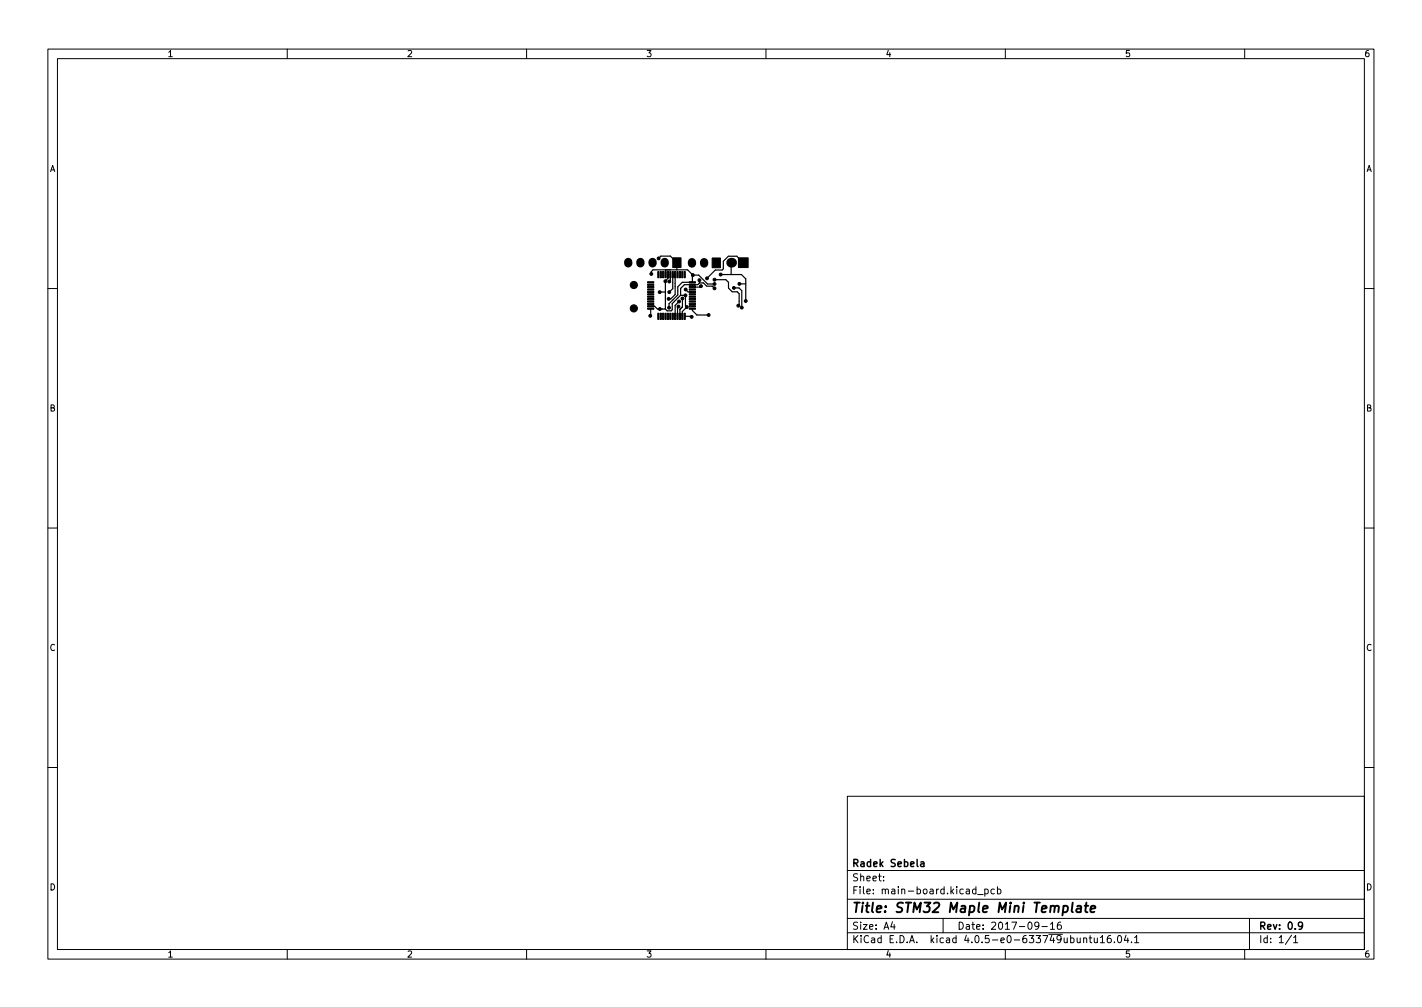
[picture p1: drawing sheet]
<svg xmlns="http://www.w3.org/2000/svg" width="297mm" height="210mm" viewBox="0 0 297 210" stroke-linecap="round" stroke-linejoin="round" font-family="sans-serif">
<defs><g id="words">
<text font-size="2.8" x="178" y="190.6">Title: STM32 Maple Mini Template</text>
<g font-size="2.1">
<text x="178" y="184">Sheet:</text>
<text x="178" y="181">Radek Sebela</text>
<text x="178" y="186.7">File: main-board.kicad_pcb</text>
<text x="178" y="196.9">KiCad E.D.A. kicad 4.0.5-e0-633749ubuntu16.04.1</text>
<text x="178" y="194.1">Size: A4</text>
<text x="200" y="194.1">Date: 2017-09-16</text>
<text x="263" y="194.1">Rev: 0.9</text>
<text x="263" y="196.9">Id: 1/1</text>
</g>
<g font-size="1.8">
<text x="35" y="11.9">1</text>
<text x="85" y="11.9">2</text>
<text x="135" y="11.9">3</text>
<text x="185" y="11.9">4</text>
<text x="235" y="11.9">5</text>
<text x="285" y="11.9">6</text>
<text x="10.3" y="35.9">A</text>
<text x="285.3" y="35.9">A</text>
<text x="10.3" y="85.9">B</text>
<text x="285.3" y="85.9">B</text>
<text x="10.3" y="135.9">C</text>
<text x="285.3" y="135.9">C</text>
<text x="10.3" y="185.9">D</text>
<text x="285.3" y="185.9">D</text>
<text x="35" y="199.9">1</text>
<text x="85" y="199.9">2</text>
<text x="135" y="199.9">3</text>
<text x="185" y="199.9">4</text>
<text x="235" y="199.9">5</text>
<text x="285" y="199.9">6</text>
</g>
</g></defs>
<g fill="none" stroke="#000" stroke-width=".21">
<path d="M10 10.2h277v190.1h-277zM12 12.2h273v186.1h-273zM60 10.2v2M110 10.2v2M160 10.2v2M210 10.2v2M260 10.2v2M10 60.2h2M285 60.2h2M10 110.2h2M285 110.2h2M10 160.2h2"/>
<path d="M177 166.3h108v32h-108zM285 160.2h2M60 198.3v2M110 198.3v2M160 198.3v2M177 194.8h108M177 191.8h108M177 187.8h108M177 181.8h108M184.6 183.8v.1M184.6 183v.1M186.4 192.5l-.3 1h.9"/>
<path d="M186.8 193v1M197 191.8v3M203.9 185.7l-.5-.1-.3 .3 .2 .7h.6M203.9 185.1v1.5M204.2 186.8h1.2M205.7 185.7l.4-.1 .3 .3-.1 .7h-.6M205.7 185.6v1.5M207.7 185.7l-.4-.1-.3 .3 .1 .7h.6M208.4 185.7l.4-.1 .3 .3-.2 .7h-.5M208.4 185.1v1.5M210 198.3v2M217 193.2l-.3 .3-.4-.1-.2-.2 .2-.6 .4-.1 .2 .2a.99 .99 0 0 1-.3 1.3h-.3"/>
<path d="M217.6 193.5h1.2M219.4 193l.5-.5v1.5M219.4 194h.9M221.6 192.5l-.5 .1a1.01 1.01 0 0 0 0 1.4l.5-.1 .1-.5-.3-.3-.4 .1-.1 .2M226.4 196l.2-.2 .3 .1 .1 .9M226.4 195.8v1M227.5 195.8h.6M227.7 195.3v1.3l.4 .2M228.6 195.8v1h.4l.2-.1M229.2 195.8v1M229.9 195.8l.4-.5v1.5M229.9 196.8h.8"/>
<path d="M232 195.3l-.4 .1a1.01 1.01 0 0 0 0 1.4l.5-.1v-.5l-.2-.3h-.3l-.3 .3M232.8 196.7v.1M233.6 195.4l.2-.1a.8 .8 0 0 1 .5 .8 .8 .8 0 0 1-.5 .7 1 1 0 0 1-.2-1.4zM235.2 195.3l-.3 1h.9M235.6 195.8v1M236.4 196.7v.1M237 195.8l.4-.5v1.5M237 196.8h.9M260 198.3v2M261 191.8v6.5M269.8 195.3l-1.3 1.9M270.2 195.8l.4-.5v1.5"/>
<path d="M270.2 196.8h.9"/>
</g>
<path d="M192.4 180h.5l.1 .9M193 180.3l-.5 .1-.2 .2 .2 .3h.5M272.1 193.2l-.3 .3-.4-.1-.2-.2 .2-.6 .4-.1 .2 .2a.99 .99 0 0 1-.4 1.3h-.2" fill="none" stroke="#000" stroke-width=".3"/>
<path d="M224.1 188.5l-.2 1.7 .2 .3M225 189.2h.8l-.1 1.3M225.8 189.6l-.6 .1a.4 .4 0 0 0-.4 .3 .4 .4 0 0 0 .3 .5l.6-.1M226.6 189.1h.7M226.9 188.5l-.2 1.7 .1 .2 .4 .1M227.8 189.8l1-.2-.1-.4h-.7l-.2 1 .2 .3 .6-.1" fill="none" stroke="#000" stroke-width=".4"/>
<g fill="#000" stroke="#000" stroke-width=".21">
<path d="M135.3 58.8h1.3v.3h-1.3zM135.3 59.3h1.3v.3h-1.3zM137.4 56.7h.3v1.3h-.3zM137.9 56.7h.3v1.3h-.3zM138.4 56.7h.3v1.3h-.3zM138.9 56.7h.3v1.3h-.3zM139.4 56.7h.3v1.3h-.3zM139.9 56.7h.3v1.3h-.3zM140.4 56.7h.3v1.3h-.3zM140.9 56.7h.3v1.3h-.3zM141.4 56.7h.3v1.3h-.3zM141.9 56.7h.3v1.3h-.3z"/>
<path d="M140.5 53.8h1.8v2.1h-1.8zM142.4 56.7h.3v1.3h-.3zM142.9 56.7h.3v1.3h-.3zM144 59.3h1.3v.3h-1.3zM144 58.8h1.3v.3h-1.3zM148.8 53.9h1.7v2h-1.7zM154.2 53.8h2.1v2.1h-2.1zM135.3 59.8h1.3v.3h-1.3zM135.3 60.3h1.3v.3h-1.3zM135.3 60.8h1.3v.3h-1.3zM135.3 61.3h1.3v.3h-1.3zM135.3 61.8h1.3v.3h-1.3z"/>
<path d="M135.3 62.3h1.3v.3h-1.3zM135.3 62.8h1.3v.3h-1.3zM135.3 63.3h1.3v.3h-1.3zM135.3 63.8h1.3v.3h-1.3zM135.3 64.3h1.3v.3h-1.3zM137.4 65.4h.3v1.3h-.3zM137.9 65.4h.3v1.3h-.3zM138.4 65.4h.3v1.3h-.3zM138.9 65.4h.3v1.3h-.3zM139.4 65.4h.3v1.3h-.3zM139.9 65.4h.3v1.3h-.3zM140.4 65.4h.3v1.3h-.3z"/>
<path d="M140.9 65.4h.3v1.3h-.3zM141.4 65.4h.3v1.3h-.3zM141.9 65.4h.3v1.3h-.3zM142.4 65.4h.3v1.3h-.3zM142.9 65.4h.3v1.3h-.3zM144 64.3h1.3v.3h-1.3zM144 63.8h1.3v.3h-1.3zM144 63.3h1.3v.3h-1.3zM144 62.8h1.3v.3h-1.3zM144 62.3h1.3v.3h-1.3zM144 61.8h1.3v.3h-1.3zM144 61.3h1.3v.3h-1.3z"/>
<path d="M144 60.8h1.3v.3h-1.3zM144 60.3h1.3v.3h-1.3zM144 59.8h1.3v.3h-1.3z"/>
<circle cx="132.4" cy="59.5" r=".75"/>
<circle cx="136.1" cy="57.2" r=".3"/>
<circle cx="137.6" cy="53.9" r=".3"/>
<circle cx="139" cy="58.7" r=".3"/>
<circle cx="139.8" cy="58.8" r=".3"/>
<circle cx="141.4" cy="54.8" r=".3"/>
<circle cx="144.7" cy="57.4" r=".3"/>
<circle cx="146.1" cy="58.5" r=".3"/>
<circle cx="146.4" cy="59.7" r=".3"/>
<circle cx="147.7" cy="58.1" r=".3"/>
<circle cx="149.2" cy="59.3" r=".3"/>
<circle cx="149.2" cy="58.4" r=".3"/>
<circle cx="150.5" cy="57.3" r=".3"/>
<circle cx="154.5" cy="59.3" r=".3"/>
<circle cx="155.3" cy="54.8" r=".3"/>
<circle cx="132.4" cy="64.4" r=".75"/>
<circle cx="135.8" cy="65.9" r=".3"/>
<circle cx="137.8" cy="61" r=".3"/>
<circle cx="137.8" cy="64.5" r=".3"/>
<circle cx="139.7" cy="62.4" r=".3"/>
<circle cx="139.8" cy="64.2" r=".3"/>
<circle cx="139.8" cy="61" r=".3"/>
<circle cx="141.7" cy="64" r=".3"/>
<circle cx="141.8" cy="62.9" r=".3"/>
<circle cx="142.5" cy="62.3" r=".3"/>
<circle cx="143.2" cy="61.7" r=".3"/>
<circle cx="143.2" cy="60.4" r=".3"/>
<circle cx="143.5" cy="64.1" r=".3"/>
<circle cx="144.5" cy="66.2" r=".3"/>
<circle cx="148" cy="65.8" r=".3"/>
<circle cx="149.2" cy="60.2" r=".3"/>
<circle cx="153.3" cy="60.1" r=".3"/>
<circle cx="154.2" cy="63.8" r=".3"/>
<circle cx="154.9" cy="64.2" r=".3"/>
<circle cx="155.8" cy="62.8" r=".3"/>
</g>
<circle cx="152.7" cy="54.8" r="1.02" fill="#000"/>
<path d="M131.2 54.7v.3M133.8 54.7v.3M136.3 54.7v.3M138.9 54.7v.3M144.5 54.7v.3M147.1 54.7v.3" fill="none" stroke="#000" stroke-width="1.7"/>
<g fill="none" stroke="#000" stroke-width=".25">
<path d="M136.1 57.2v-.5l.3-.4h7.2l1.1 1.1M137.6 53.9l.5-.4h1.9l1.4 1.3v1.5M139.1 56.3l-.1 1M139.5 57.3v.8l-.5 .6v5.8M140 57.3v1.3l-.2 .2M140 57.3v.1M140.5 57.3h.1M140.5 57.3v3l-.7 .7M141 57.3v4.2l-.9 .9h-.4M144.7 57.4l-.1 1.5h-2.1l-.9 1v1.7l-1.8 1.8v.8M144.7 57.4h1.2l1.9 1.9h1.4M144.7 57.4h.1"/>
<path d="M146.1 58.5v.6M146.1 59.1h.8l.7 .6h1.2l.4 .5M146.1 59.1l-.3 .3h-2.8l-.8 .8v1.5h1v2.1l.3 .3-1 .9v1M146.4 59.7l-.2 .2h-1.6M149.2 58.4h2.4l.6 .5v1.2l.7 .8h1.1l.4 .4v2.3l-.2 .2M150.5 57.3h.1M150.5 57.3h4.4l.9 .9v4.6M152.7 54.8v2.5M154.5 59.3h1.3M155.3 54.8l-1.4-1.3h-1.7l-1.1 1v1.6l-.3 .3h-1.4l-1.7 1.7M135.9 63.9h.8l.6 .6h1.7M135.9 64.4l-.1 1.5"/>
<path d="M137.8 61h1.2M137.8 61h.1M137.8 64.5h.1M141.7 64l-.2 .2v1.8M141.9 62.9l-.9 .9v2.2M142.2 61.6l-1.8 1.8v1.3l-.2 .2h-.9l-.3-.4M142.5 62.3v1.8l-.5 .5v1.4M143 66l1.5 .2M143.2 60.4l.5 .5h.9M144.6 64.4v.4l1 1h2.4M153.3 60.1h1.1l.5 .6v3.5"/>
</g>
<use href="#words"/>
</svg>
